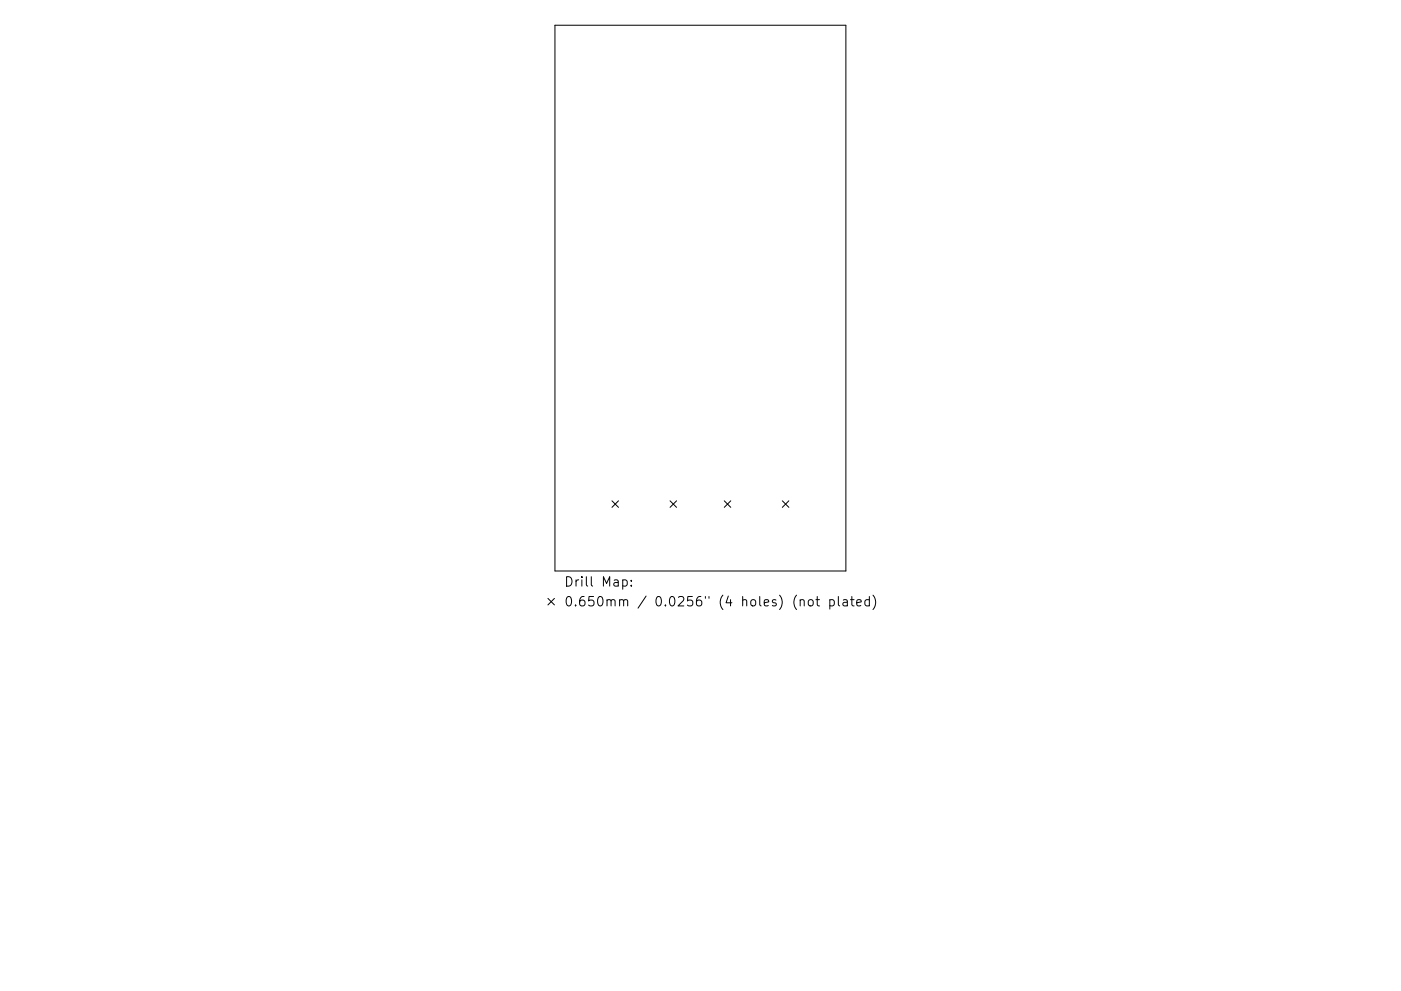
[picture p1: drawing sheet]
<svg xmlns="http://www.w3.org/2000/svg" width="297mm" height="210mm" viewBox="0 0 297 210" stroke-linecap="round" stroke-linejoin="round" font-family="sans-serif">
<defs><g id="words">
<g font-size="2.8">
<text x="119.6" y="124.5">Drill Map:</text>
<text x="119.6" y="128.7">0.650mm / 0.0256&quot; (4 holes) (not plated)</text>
</g>
</g></defs>
<g fill="none" stroke="#000" stroke-width=".21">
<path d="M117.7 5.4h61.6v115.7h-61.6zM129.7 106.3l1.4 1.3M131.1 106.3l-1.4 1.3M142.1 106.3l1.3 1.3M143.4 106.3l-1.3 1.3M153.6 106.3l1.3 1.3M154.9 106.3l-1.3 1.3M165.9 106.3l1.4 1.3M167.3 106.3l-1.4 1.3M116.2 127l1.4 1.3M117.6 127l-1.4 1.3M132 123.1l.6-.1 .4 .4v.6l-.2 .3h-.8"/>
<path d="M133.8 124.2v.2M133.8 123.1v.2M169.7 127.4l.2-.2 .5 .1 .1 1.3M171.5 127.4l.2-.2a.54 .54 0 0 1 .7 .4v.6a.54 .54 0 0 1-.5 .4 .54 .54 0 0 1-.5-.4zM173 127.2h.7M173.3 126.6v1.7l.1 .2 .3 .1M175.9 127.3l.6-.1 .4 .4v.6l-.2 .3h-.8M175.9 127.2v2M177.7 126.6v1.7l.3 .3M178.8 127.3h.8l.1 1.3M179.7 127.7l-.7 .1a.39 .39 0 0 0-.3 .4 .39 .39 0 0 0 .3 .4l.7-.1M180.3 127.2h.8"/>
<path d="M180.6 126.6v1.7l.1 .2 .4 .1M181.7 127.9l.9-.2-.1-.4-.6-.1-.2 .3v1h.8M184.3 127.3l-.6-.1-.3 .4v.6l.2 .3h.7M184.3 126.6v2M185.1 126.3a2.29 2.29 0 0 1 0 3"/>
</g>
<use href="#words"/>
</svg>
